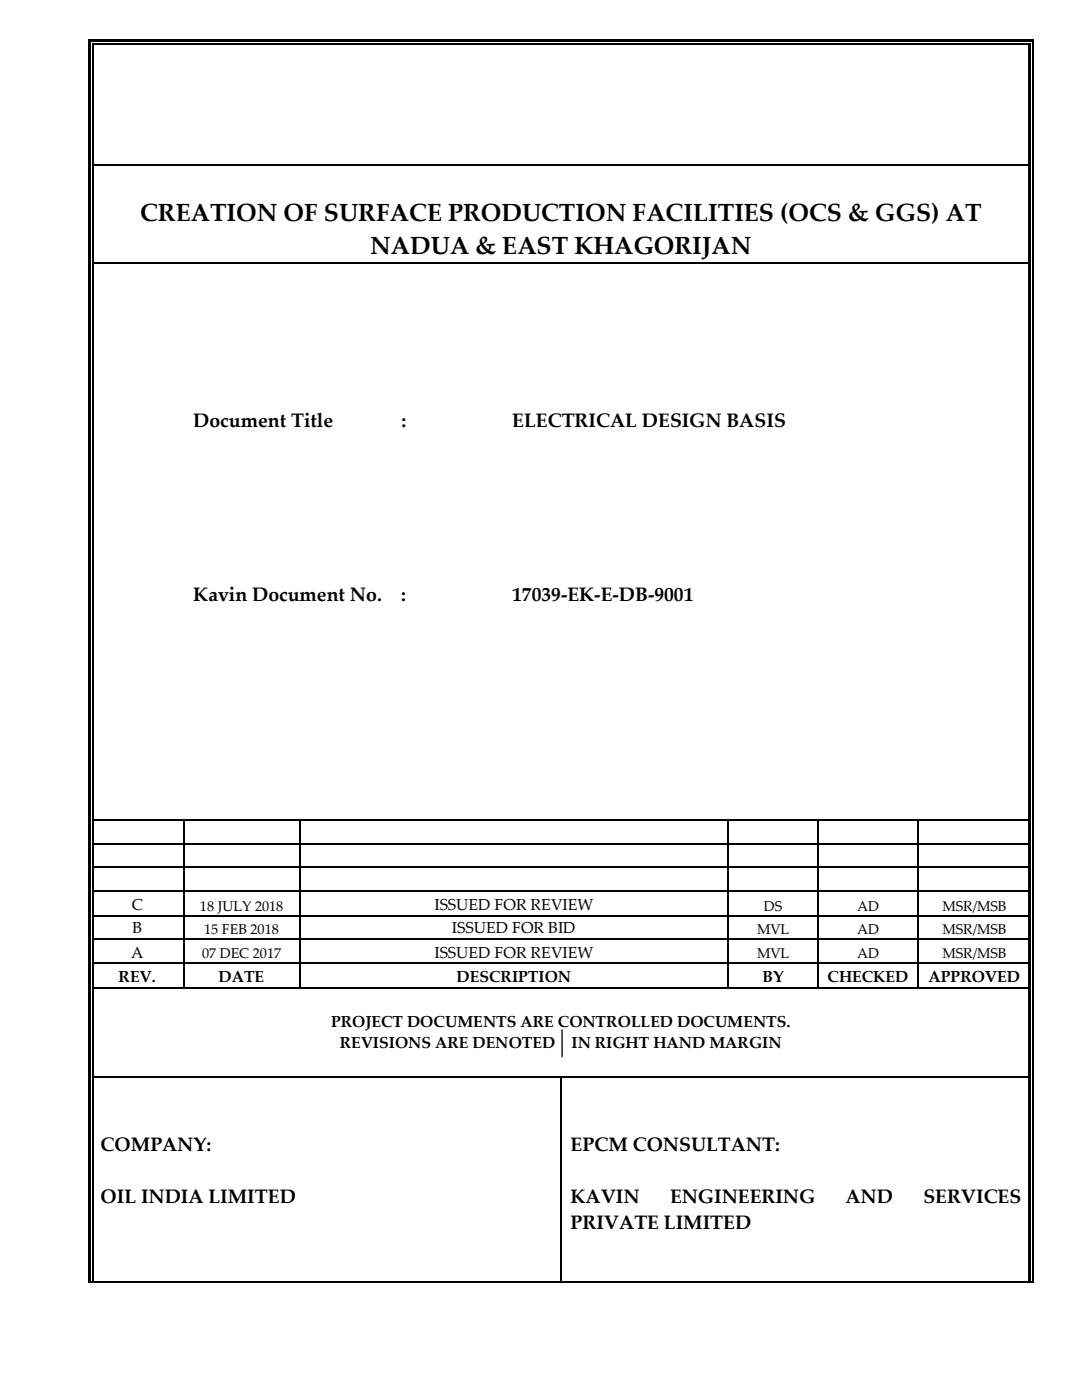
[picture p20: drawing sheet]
<svg xmlns="http://www.w3.org/2000/svg" width="216mm" height="279mm" viewBox="0 0 216 279" stroke-linecap="round" stroke-linejoin="round" font-family="sans-serif">
<defs><g id="words">
<g font-size="5">
<text x="27.9" y="44.1">CREATION OF SURFACE PRODUCTION FACILITIES (OCS &amp; GGS) AT</text>
<text x="73.9" y="50.8">NADUA &amp; EAST KHAGORIJAN</text>
</g>
<g font-size="3.9">
<text x="38.6" y="85.2">Document Title</text>
<text x="80.1" y="85.2">:</text>
<text x="102.2" y="85.2">ELECTRICAL DESIGN BASIS</text>
<text x="38.6" y="119.9">Kavin Document No.</text>
<text x="80.1" y="119.9">:</text>
<text x="102.2" y="119.9">17039-EK-E-DB-9001</text>
<text x="20.1" y="229.6">COMPANY:</text>
<text x="113.9" y="229.6">EPCM CONSULTANT:</text>
<text x="20.1" y="240.1">OIL INDIA LIMITED</text>
<text x="113.9" y="240.1">KAVIN</text>
<text x="113.9" y="245.3">PRIVATE LIMITED</text>
<text x="133.7" y="240.1">ENGINEERING</text>
<text x="168.7" y="240.1">AND</text>
<text x="184.2" y="240.1">SERVICES</text>
</g>
<g font-size="3.2">
<text x="26.3" y="181.6">C</text>
<text x="86.7" y="181.6">ISSUED FOR REVIEW</text>
<text x="26.2" y="191.2">A</text>
<text x="26.4" y="186.3">B</text>
<text x="86.7" y="191.2">ISSUED FOR REVIEW</text>
<text x="90.2" y="186.3">ISSUED FOR BID</text>
<text x="23.7" y="196">REV.</text>
<text x="43.6" y="196">DATE</text>
<text x="91.1" y="196">DESCRIPTION</text>
<text x="152.2" y="196">BY</text>
<text x="165.1" y="196">CHECKED</text>
<text x="185.3" y="196">APPROVED</text>
<text x="66" y="204.9">PROJECT DOCUMENTS ARE CONTROLLED DOCUMENTS.</text>
<text x="67.8" y="209.2">REVISIONS ARE DENOTED</text>
<text x="114.1" y="209.2">IN RIGHT HAND MARGIN</text>
</g>
<g font-size="2.8">
<text x="39.9" y="181.7">18 JULY 2018</text>
<text x="152.4" y="181.7">DS</text>
<text x="171" y="181.7">AD</text>
<text x="188" y="181.7">MSR/MSB</text>
<text x="40.3" y="191.2">07 DEC 2017</text>
<text x="40.7" y="186.3">15 FEB 2018</text>
<text x="151.1" y="186.3">MVL</text>
<text x="151.1" y="191.2">MVL</text>
<text x="171" y="186.3">AD</text>
<text x="171" y="191.2">AD</text>
<text x="188" y="186.3">MSR/MSB</text>
<text x="188" y="191.2">MSR/MSB</text>
</g>
</g></defs>
<g fill="#000">
<path d="M17.7 7.9h.5v1.1h-.5z" fill-rule="evenodd"/>
<path d="M17.7 7.9h1v.5h-1z" fill-rule="evenodd"/>
<path d="M18.4 8.7h.3v.3h-.3z" fill-rule="evenodd"/>
<path d="M18.4 8.7h.3v.2h-.3z" fill-rule="evenodd"/>
<path d="M18.7 7.9h186.5v.5h-186.5z" fill-rule="evenodd"/>
<path d="M205.2 7.9h1v.5h-1z" fill-rule="evenodd"/>
<path d="M205.2 8.7h.5v.3h-.5z" fill-rule="evenodd"/>
<path d="M205.2 8.7h.5v.2h-.5z" fill-rule="evenodd"/>
<path d="M206 7.9h.2v1.1h-.2z" fill-rule="evenodd"/>
<path d="M17.7 9h.5v23.9h-.5z" fill-rule="evenodd"/>
<path d="M17.7 32.9h.5v.3h-.5z" fill-rule="evenodd"/>
<path d="M18.4 32.9h.3v.3h-.3z" fill-rule="evenodd"/>
<path d="M205.2 9h.5v23.9h-.5z" fill-rule="evenodd"/>
<path d="M205.2 32.9h.5v.3h-.5z" fill-rule="evenodd"/>
<path d="M206 32.9h.2v.3h-.2z" fill-rule="evenodd"/>
<path d="M17.7 33.2h.5v19h-.5z" fill-rule="evenodd"/>
<path d="M17.7 52.2h.5v.4h-.5z" fill-rule="evenodd"/>
<path d="M17.7 52.6h.5v4.8h-.5z" fill-rule="evenodd"/>
<path d="M18.4 52.2h.3v.4h-.3z" fill-rule="evenodd"/>
<path d="M36.7 52.2h.3v.4h-.3z" fill-rule="evenodd"/>
<path d="M90.7 52.2h.3v.4h-.3z" fill-rule="evenodd"/>
<path d="M95.4 52.2h.4v.4h-.4z" fill-rule="evenodd"/>
<path d="M100.3 52.2h.3v.4h-.3z" fill-rule="evenodd"/>
<path d="M121.1 52.2h.3v.4h-.3z" fill-rule="evenodd"/>
<path d="M137.3 52.2h.3v.4h-.3z" fill-rule="evenodd"/>
<path d="M156.7 52.2h.4v.4h-.4z" fill-rule="evenodd"/>
<path d="M175.2 52.2h.3v.4h-.3z" fill-rule="evenodd"/>
<path d="M205.2 33.2h.5v19h-.5z" fill-rule="evenodd"/>
<path d="M205.2 52.2h.5v.4h-.5z" fill-rule="evenodd"/>
<path d="M205.2 52.6h.5v4.8h-.5z" fill-rule="evenodd"/>
<path d="M206 52.2h.2v.4h-.2z" fill-rule="evenodd"/>
<path d="M17.7 57.4h.5v4.7h-.5z" fill-rule="evenodd"/>
<path d="M17.7 62.1h.5v4.8h-.5z" fill-rule="evenodd"/>
<path d="M17.7 66.9h.5v4.7h-.5z" fill-rule="evenodd"/>
<path d="M17.7 71.6h.5v4.8h-.5z" fill-rule="evenodd"/>
<path d="M205.2 57.4h.5v4.7h-.5z" fill-rule="evenodd"/>
<path d="M205.2 62.1h.5v4.8h-.5z" fill-rule="evenodd"/>
<path d="M205.2 66.9h.5v4.7h-.5z" fill-rule="evenodd"/>
<path d="M205.2 71.6h.5v4.8h-.5z" fill-rule="evenodd"/>
<path d="M17.7 76.4h.5v4.8h-.5z" fill-rule="evenodd"/>
<path d="M17.7 81.2h.5v5.5h-.5z" fill-rule="evenodd"/>
<path d="M17.7 86.8h.5v5.8h-.5z" fill-rule="evenodd"/>
<path d="M17.7 92.6h.5v5.2h-.5z" fill-rule="evenodd"/>
<path d="M205.2 76.4h.5v4.8h-.5z" fill-rule="evenodd"/>
<path d="M205.2 81.2h.5v5.5h-.5z" fill-rule="evenodd"/>
<path d="M205.2 86.8h.5v5.8h-.5z" fill-rule="evenodd"/>
<path d="M205.2 92.6h.5v5.2h-.5z" fill-rule="evenodd"/>
<path d="M17.7 97.8h.5v4.5h-.5z" fill-rule="evenodd"/>
<path d="M17.7 102.3h.5v4.5h-.5z" fill-rule="evenodd"/>
<path d="M17.7 106.8h.5v4.5h-.5z" fill-rule="evenodd"/>
<path d="M17.7 111.3h.5v4.5h-.5z" fill-rule="evenodd"/>
<path d="M205.2 97.8h.5v4.5h-.5z" fill-rule="evenodd"/>
<path d="M205.2 102.3h.5v4.5h-.5z" fill-rule="evenodd"/>
<path d="M205.2 106.8h.5v4.5h-.5z" fill-rule="evenodd"/>
<path d="M205.2 111.3h.5v4.5h-.5z" fill-rule="evenodd"/>
<path d="M17.7 115.8h.5v5.2h-.5z" fill-rule="evenodd"/>
<path d="M17.7 121h.5v5.4h-.5z" fill-rule="evenodd"/>
<path d="M17.7 126.4h.5v4.5h-.5z" fill-rule="evenodd"/>
<path d="M205.2 115.8h.5v5.2h-.5z" fill-rule="evenodd"/>
<path d="M205.2 121h.5v5.4h-.5z" fill-rule="evenodd"/>
<path d="M205.2 126.4h.5v4.5h-.5z" fill-rule="evenodd"/>
<path d="M17.7 130.9h.5v9.5h-.5z" fill-rule="evenodd"/>
<path d="M17.7 140.4h.5v4.8h-.5z" fill-rule="evenodd"/>
<path d="M17.7 145.2h.5v4.5h-.5z" fill-rule="evenodd"/>
<path d="M17.7 149.7h.5v4.5h-.5z" fill-rule="evenodd"/>
<path d="M17.7 154.2h.5v4.5h-.5z" fill-rule="evenodd"/>
<path d="M205.2 130.9h.5v9.5h-.5z" fill-rule="evenodd"/>
<path d="M205.2 140.4h.5v4.8h-.5z" fill-rule="evenodd"/>
<path d="M205.2 145.2h.5v4.5h-.5z" fill-rule="evenodd"/>
<path d="M205.2 149.7h.5v4.5h-.5z" fill-rule="evenodd"/>
<path d="M205.2 154.2h.5v4.5h-.5z" fill-rule="evenodd"/>
<path d="M17.7 158.7h.5v4.8h-.5z" fill-rule="evenodd"/>
<path d="M17.7 163.5h.5v.3h-.5z" fill-rule="evenodd"/>
<path d="M17.7 163.8h.5v4.5h-.5z" fill-rule="evenodd"/>
<path d="M17.7 168.3h.5v.3h-.5z" fill-rule="evenodd"/>
<path d="M17.7 168.6h.5v4.3h-.5z" fill-rule="evenodd"/>
<path d="M17.7 172.9h.5v.3h-.5z" fill-rule="evenodd"/>
<path d="M17.7 173.2h.5v4.5h-.5z" fill-rule="evenodd"/>
<path d="M17.7 177.7h.5v.4h-.5z" fill-rule="evenodd"/>
<path d="M18.4 163.5h.3v.3h-.3z" fill-rule="evenodd"/>
<path d="M18.4 168.3h.3v.3h-.3z" fill-rule="evenodd"/>
<path d="M18.4 172.9h.3v.3h-.3z" fill-rule="evenodd"/>
<path d="M18.4 177.7h.3v.4h-.3z" fill-rule="evenodd"/>
<path d="M36.5 163.5h.4v.3h-.4z" fill-rule="evenodd"/>
<path d="M36.5 168.3h.4v.3h-.4z" fill-rule="evenodd"/>
<path d="M36.5 172.9h.4v.3h-.4z" fill-rule="evenodd"/>
<path d="M36.5 177.7h.4v.4h-.4z" fill-rule="evenodd"/>
<path d="M36.9 163.5h.3v.3h-.3z" fill-rule="evenodd"/>
<path d="M59.6 163.5h.4v.3h-.4z" fill-rule="evenodd"/>
<path d="M59.6 168.3h.4v.3h-.4z" fill-rule="evenodd"/>
<path d="M59.6 172.9h.4v.3h-.4z" fill-rule="evenodd"/>
<path d="M59.6 177.7h.4v.4h-.4z" fill-rule="evenodd"/>
<path d="M60 163.5h.3v.3h-.3z" fill-rule="evenodd"/>
<path d="M95.4 163.5h.4v.3h-.4z" fill-rule="evenodd"/>
<path d="M100.3 163.5h.3v.3h-.3z" fill-rule="evenodd"/>
<path d="M121.1 163.5h.3v.3h-.3z" fill-rule="evenodd"/>
<path d="M145.2 163.5h.3v.3h-.3z" fill-rule="evenodd"/>
<path d="M145.2 168.3h.3v.3h-.3z" fill-rule="evenodd"/>
<path d="M145.2 172.9h.3v.3h-.3z" fill-rule="evenodd"/>
<path d="M145.2 177.7h.3v.4h-.3z" fill-rule="evenodd"/>
<path d="M145.5 163.5h.4v.3h-.4z" fill-rule="evenodd"/>
<path d="M163.1 163.5h.3v.3h-.3z" fill-rule="evenodd"/>
<path d="M163.1 168.3h.3v.3h-.3z" fill-rule="evenodd"/>
<path d="M163.1 172.9h.3v.3h-.3z" fill-rule="evenodd"/>
<path d="M163.1 177.7h.3v.4h-.3z" fill-rule="evenodd"/>
<path d="M163.4 163.5h.3v.3h-.3z" fill-rule="evenodd"/>
<path d="M183.1 163.5h.3v.3h-.3z" fill-rule="evenodd"/>
<path d="M183.1 168.3h.3v.3h-.3z" fill-rule="evenodd"/>
<path d="M183.1 172.9h.3v.3h-.3z" fill-rule="evenodd"/>
<path d="M183.1 177.7h.3v.4h-.3z" fill-rule="evenodd"/>
<path d="M183.4 163.5h.4v.3h-.4z" fill-rule="evenodd"/>
<path d="M205.2 158.7h.5v4.8h-.5z" fill-rule="evenodd"/>
<path d="M205.2 163.5h.5v.3h-.5z" fill-rule="evenodd"/>
<path d="M205.2 163.8h.5v4.5h-.5z" fill-rule="evenodd"/>
<path d="M205.2 168.3h.5v.3h-.5z" fill-rule="evenodd"/>
<path d="M205.2 168.6h.5v4.3h-.5z" fill-rule="evenodd"/>
<path d="M205.2 172.9h.5v.3h-.5z" fill-rule="evenodd"/>
<path d="M205.2 173.2h.5v4.5h-.5z" fill-rule="evenodd"/>
<path d="M205.2 177.7h.5v.4h-.5z" fill-rule="evenodd"/>
<path d="M206 163.5h.2v.3h-.2z" fill-rule="evenodd"/>
<path d="M206 168.3h.2v.3h-.2z" fill-rule="evenodd"/>
<path d="M206 172.9h.2v.3h-.2z" fill-rule="evenodd"/>
<path d="M206 177.7h.2v.4h-.2z" fill-rule="evenodd"/>
<path d="M17.7 178.1h.5v4.5h-.5z" fill-rule="evenodd"/>
<path d="M17.7 182.6h.5v.3h-.5z" fill-rule="evenodd"/>
<path d="M17.7 182.9h.5v4.3h-.5z" fill-rule="evenodd"/>
<path d="M17.7 187.2h.5v.4h-.5z" fill-rule="evenodd"/>
<path d="M17.7 187.6h.5v4.5h-.5z" fill-rule="evenodd"/>
<path d="M17.7 192.1h.5v.3h-.5z" fill-rule="evenodd"/>
<path d="M17.7 192.4h.5v4.5h-.5z" fill-rule="evenodd"/>
<path d="M17.7 196.9h.5v.4h-.5z" fill-rule="evenodd"/>
<path d="M18.4 182.6h.3v.3h-.3z" fill-rule="evenodd"/>
<path d="M18.4 187.2h.3v.4h-.3z" fill-rule="evenodd"/>
<path d="M18.4 192.1h.3v.3h-.3z" fill-rule="evenodd"/>
<path d="M18.4 196.9h.3v.4h-.3z" fill-rule="evenodd"/>
<path d="M36.5 182.6h.4v.3h-.4z" fill-rule="evenodd"/>
<path d="M36.5 187.2h.4v.4h-.4z" fill-rule="evenodd"/>
<path d="M36.5 192.1h.4v.3h-.4z" fill-rule="evenodd"/>
<path d="M36.5 196.9h.4v.4h-.4z" fill-rule="evenodd"/>
<path d="M59.6 182.6h.4v.3h-.4z" fill-rule="evenodd"/>
<path d="M59.6 187.2h.4v.4h-.4z" fill-rule="evenodd"/>
<path d="M59.6 192.1h.4v.3h-.4z" fill-rule="evenodd"/>
<path d="M59.6 196.9h.4v.4h-.4z" fill-rule="evenodd"/>
<path d="M145.2 182.6h.3v.3h-.3z" fill-rule="evenodd"/>
<path d="M145.2 187.2h.3v.4h-.3z" fill-rule="evenodd"/>
<path d="M145.2 192.1h.3v.3h-.3z" fill-rule="evenodd"/>
<path d="M145.2 196.9h.3v.4h-.3z" fill-rule="evenodd"/>
<path d="M163.1 182.6h.3v.3h-.3z" fill-rule="evenodd"/>
<path d="M163.1 187.2h.3v.4h-.3z" fill-rule="evenodd"/>
<path d="M163.1 192.1h.3v.3h-.3z" fill-rule="evenodd"/>
<path d="M163.1 196.9h.3v.4h-.3z" fill-rule="evenodd"/>
<path d="M183.1 182.6h.3v.3h-.3z" fill-rule="evenodd"/>
<path d="M183.1 187.2h.3v.4h-.3z" fill-rule="evenodd"/>
<path d="M183.1 192.1h.3v.3h-.3z" fill-rule="evenodd"/>
<path d="M183.1 196.9h.3v.4h-.3z" fill-rule="evenodd"/>
<path d="M205.2 178.1h.5v4.5h-.5z" fill-rule="evenodd"/>
<path d="M205.2 182.6h.5v.3h-.5z" fill-rule="evenodd"/>
<path d="M205.2 182.9h.5v4.3h-.5z" fill-rule="evenodd"/>
<path d="M205.2 187.2h.5v.4h-.5z" fill-rule="evenodd"/>
<path d="M205.2 187.6h.5v4.5h-.5z" fill-rule="evenodd"/>
<path d="M205.2 192.1h.5v.3h-.5z" fill-rule="evenodd"/>
<path d="M205.2 192.4h.5v4.5h-.5z" fill-rule="evenodd"/>
<path d="M205.2 196.9h.5v.4h-.5z" fill-rule="evenodd"/>
<path d="M206 182.6h.2v.3h-.2z" fill-rule="evenodd"/>
<path d="M206 187.2h.2v.4h-.2z" fill-rule="evenodd"/>
<path d="M206 192.1h.2v.3h-.2z" fill-rule="evenodd"/>
<path d="M206 196.9h.2v.4h-.2z" fill-rule="evenodd"/>
<path d="M17.7 197.3h.5v17.4h-.5z" fill-rule="evenodd"/>
<path d="M17.7 214.7h.5v.3h-.5z" fill-rule="evenodd"/>
<path d="M18.4 214.7h.3v.3h-.3z" fill-rule="evenodd"/>
<path d="M111.8 214.7h.3v.3h-.3z" fill-rule="evenodd"/>
<path d="M205.2 197.3h.5v17.4h-.5z" fill-rule="evenodd"/>
<path d="M205.2 214.7h.5v.3h-.5z" fill-rule="evenodd"/>
<path d="M206 214.7h.2v.3h-.2z" fill-rule="evenodd"/>
<path d="M17.7 215h.5v40.7h-.5z" fill-rule="evenodd"/>
<path d="M111.8 255.7h.3v.4h-.3z" fill-rule="evenodd"/>
<path d="M205.2 215h.5v40.7h-.5z" fill-rule="evenodd"/>
<path d="M205.2 255.7h1v.4h-1z" fill-rule="evenodd"/>
</g>
<g fill="none" stroke="#000" stroke-width=".25">
<path d="M18.5 9v23.9M18.7 8.8h186.5M206.1 9v23.9M18.5 33.2v19M206.1 33.2v19M18.5 52.6v110.9M206.1 52.6v110.9M18.5 163.8v4.5M18.5 168.6v4.3M18.5 173.2v4.5M18.5 178.1v4.5M206.1 163.8v4.5"/>
<path d="M206.1 168.6v4.3M206.1 173.2v4.5M206.1 178.1v4.5M18.5 182.9v4.3M18.5 187.6v4.5M18.5 192.4v4.5M18.5 197.3v17.4M206.1 182.9v4.3M206.1 187.6v4.5M206.1 192.4v4.5M206.1 197.3v17.4M18.5 215v40.7"/>
<path d="M206.1 215v40.7"/>
</g>
<g fill="none" stroke="#000" stroke-width=".34">
<path d="M18.7 33h186.5M18.7 52.4h18M37 52.4h53.6M91 52.4h4.4M95.8 52.4h4.5M100.6 52.4h20.5M121.4 52.4h15.9M137.6 52.4h19.1M157.1 52.4h18.1M175.5 52.4h29.7M18.7 163.6h17.8M18.7 168.5h17.8"/>
<path d="M18.7 173h17.8M18.7 177.9h17.8M36.7 163.8v4.5M36.7 168.6v4.3M36.7 173.2v4.5M36.7 178.1v4.5M36.9 168.5h22.7M36.9 173h22.7M36.9 177.9h22.7M37.2 163.6h22.4M59.8 163.8v4.5M59.8 168.6v4.3"/>
<path d="M59.8 173.2v4.5M59.8 178.1v4.5M60 168.5h85.2M60 173h85.2M60 177.9h85.2M60.3 163.6h35.1M95.8 163.6h4.5M100.6 163.6h20.5M121.4 163.6h23.8M145.4 163.8v4.5M145.4 168.6v4.3M145.4 173.2v4.5"/>
<path d="M145.4 178.1v4.5M145.5 168.5h17.6M145.5 173h17.6M145.5 177.9h17.6M145.9 163.6h17.2M163.2 163.8v4.5M163.2 168.6v4.3M163.2 173.2v4.5M163.2 178.1v4.5M163.4 168.5h19.7M163.4 173h19.7M163.4 177.9h19.7"/>
<path d="M163.7 163.6h19.4M183.3 163.8v4.5M183.3 168.6v4.3M183.3 173.2v4.5M183.3 178.1v4.5M183.4 168.5h21.8M183.4 173h21.8M183.4 177.9h21.8M183.8 163.6h21.4M18.7 182.8h17.8M18.7 187.4h17.8M18.7 192.3h17.8"/>
<path d="M18.7 197.1h17.8M36.7 182.9v4.3M36.7 187.6v4.5M36.7 192.4v4.5M36.9 182.8h22.7M36.9 187.4h22.7M36.9 192.3h22.7M36.9 197.1h22.7M59.8 182.9v4.3M59.8 187.6v4.5M59.8 192.4v4.5M60 182.8h85.2"/>
<path d="M60 187.4h85.2M60 192.3h85.2M60 197.1h85.2M145.4 182.9v4.3M145.4 187.6v4.5M145.4 192.4v4.5M145.5 182.8h17.6M145.5 187.4h17.6M145.5 192.3h17.6M145.5 197.1h17.6M163.2 182.9v4.3M163.2 187.6v4.5"/>
<path d="M163.2 192.4v4.5M163.4 182.8h19.7M163.4 187.4h19.7M163.4 192.3h19.7M163.4 197.1h19.7M183.3 182.9v4.3M183.3 187.6v4.5M183.3 192.4v4.5M183.4 182.8h21.8M183.4 187.4h21.8M183.4 192.3h21.8M183.4 197.1h21.8"/>
<path d="M18.7 214.9h93.1M111.9 215v40.7M112.1 214.9h93.1M17.7 255.9h94.1M112.1 255.9h93.1"/>
</g>
<path d="M112.1 205.5l.1 5.4" fill="none" stroke="#000" stroke-width=".26"/>
<use href="#words"/>
</svg>
